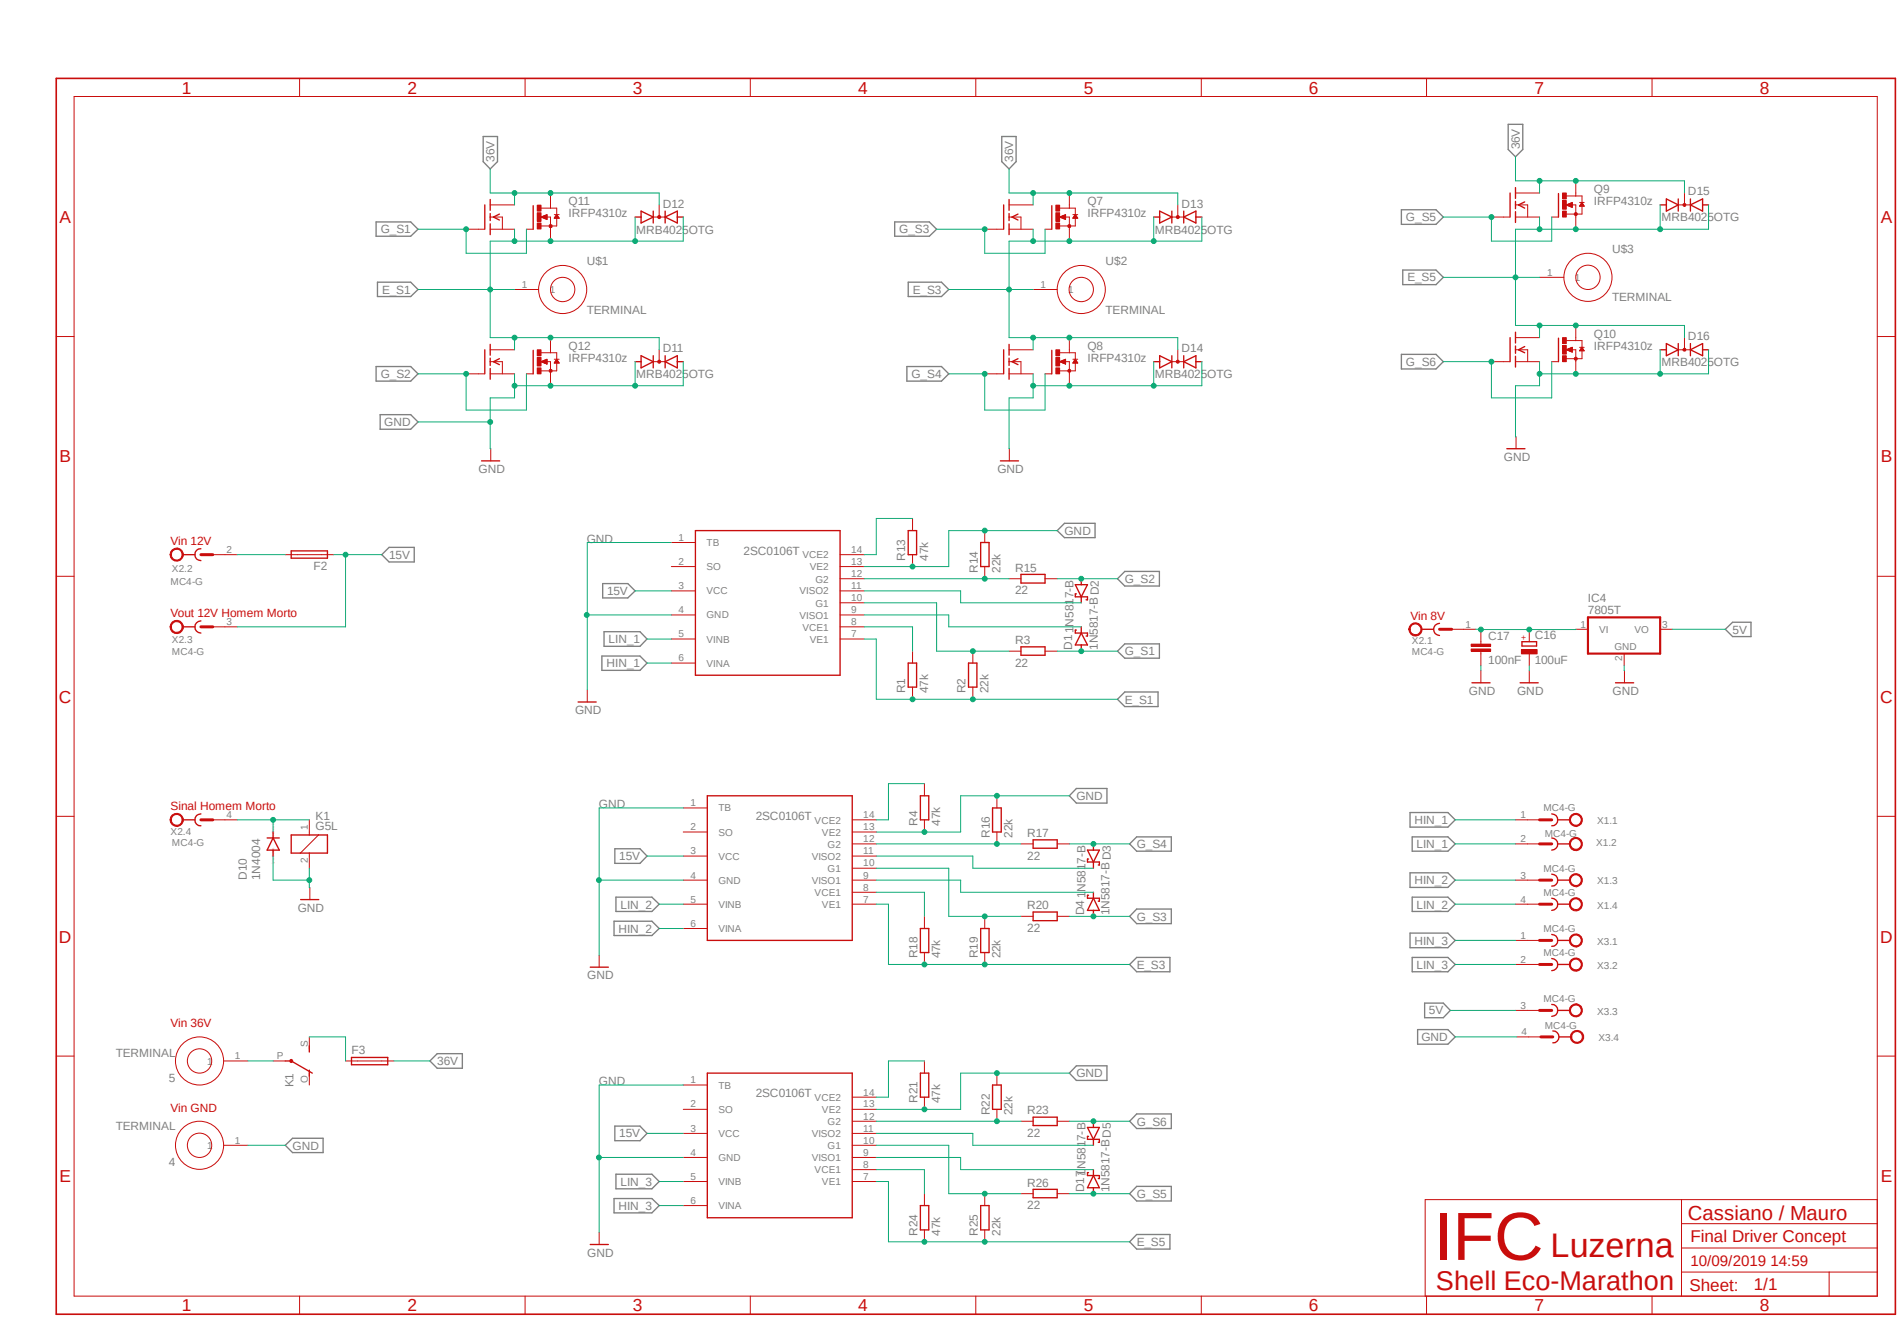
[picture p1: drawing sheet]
<svg xmlns="http://www.w3.org/2000/svg" width="297mm" height="210mm" viewBox="0 0 297 210" stroke-linecap="round" stroke-linejoin="round" font-family="sans-serif">
<defs><g id="words">
<text font-size="10.7" fill="#c90d0c" x="224.5" y="197.3">IFC</text>
<text font-size="5.3" fill="#c90d0c" x="242.8" y="196.9">Luzerna</text>
<text font-size="4.2" fill="#c90d0c" x="224.8" y="202.1">Shell Eco-Marathon</text>
<text font-size="3.2" fill="#c90d0c" x="264.3" y="191.1">Cassiano / Mauro</text>
<g font-size="2.7" fill="#c90d0c">
<text x="28.5" y="14.7">1</text>
<text x="63.8" y="14.7">2</text>
<text x="99.1" y="14.7">3</text>
<text x="134.4" y="14.7">4</text>
<text x="169.7" y="14.7">5</text>
<text x="204.9" y="14.7">6</text>
<text x="240.2" y="14.7">7</text>
<text x="275.5" y="14.7">8</text>
<text x="9.3" y="34.9">A</text>
<text x="294.5" y="34.9">A</text>
<text x="9.3" y="72.4">B</text>
<text x="294.5" y="72.4">B</text>
<text x="9.2" y="110">C</text>
<text x="294.4" y="110">C</text>
<text x="9.2" y="147.6">D</text>
<text x="294.4" y="147.6">D</text>
<text x="9.3" y="185.2">E</text>
<text x="294.5" y="185.2">E</text>
<text x="264.7" y="194.5">Final Driver Concept</text>
<text x="264.5" y="202.1">Sheet:</text>
<text x="274.6" y="202.1">1/1</text>
<text x="28.5" y="205.4">1</text>
<text x="63.8" y="205.4">2</text>
<text x="99.1" y="205.4">3</text>
<text x="134.4" y="205.4">4</text>
<text x="169.7" y="205.4">5</text>
<text x="204.9" y="205.4">6</text>
<text x="240.2" y="205.4">7</text>
<text x="275.5" y="205.4">8</text>
</g>
<text font-size="2.4" fill="#c90d0c" x="264.7" y="198.2">10/09/2019 14:59</text>
<g font-size="1.9" fill="#808080">
<text x="238" y="23.4" transform="rotate(-90 238 23.4)">36V</text>
<text x="77.4" y="25.3" transform="rotate(-90 77.4 25.3)">36V</text>
<text x="158.6" y="25.3" transform="rotate(-90 158.6 25.3)">36V</text>
<text x="89" y="34">IRFP4310z</text>
<text x="89" y="32.1">Q11</text>
<text x="103.8" y="32.5">D12</text>
<text x="170.3" y="34">IRFP4310z</text>
<text x="170.3" y="32.1">Q7</text>
<text x="185" y="32.5">D13</text>
<text x="220.1" y="34.6">G_S5</text>
<text x="249.6" y="32.1">IRFP4310z</text>
<text x="249.6" y="30.2">Q9</text>
<text x="260.1" y="34.7">MRB4025OTG</text>
<text x="264.3" y="30.6">D15</text>
<text x="59.6" y="36.5">G_S1</text>
<text x="91.9" y="41.5">U$1</text>
<text x="99.6" y="36.6">MRB4025OTG</text>
<text x="140.8" y="36.5">G_S3</text>
<text x="173.1" y="41.5">U$2</text>
<text x="180.8" y="36.6">MRB4025OTG</text>
<text x="252.4" y="39.7">U$3</text>
<text x="59.8" y="46">E_S1</text>
<text x="142.9" y="46">E_S3</text>
<text x="220.3" y="44.1">E_S5</text>
<text x="252.4" y="47.2">TERMINAL</text>
<text x="91.9" y="49.1">TERMINAL</text>
<text x="173.1" y="49.1">TERMINAL</text>
<text x="249.6" y="52.9">Q10</text>
<text x="264.3" y="53.3">D16</text>
<text x="59.6" y="59.2">G_S2</text>
<text x="89" y="56.6">IRFP4310z</text>
<text x="89" y="54.8">Q12</text>
<text x="99.6" y="59.2">MRB4025OTG</text>
<text x="103.8" y="55.2">D11</text>
<text x="142.7" y="59.2">G_S4</text>
<text x="170.3" y="56.6">IRFP4310z</text>
<text x="170.3" y="54.8">Q8</text>
<text x="180.8" y="59.2">MRB4025OTG</text>
<text x="185" y="55.2">D14</text>
<text x="220.1" y="57.3">G_S6</text>
<text x="249.6" y="54.8">IRFP4310z</text>
<text x="260.1" y="57.3">MRB4025OTG</text>
<text x="60.2" y="66.8">GND</text>
<text x="74.9" y="74.1">GND</text>
<text x="156.2" y="74.1">GND</text>
<text x="235.5" y="72.2">GND</text>
<text x="166.7" y="83.7">GND</text>
<text x="49.1" y="89.2">F2</text>
<text x="60.9" y="87.5">15V</text>
<text x="91.9" y="85">GND</text>
<text x="116.4" y="86.9">2SC0106T</text>
<text x="141.7" y="87.8" transform="rotate(-90 141.7 87.8)">R13</text>
<text x="145.3" y="87.8" transform="rotate(-90 145.3 87.8)">47k</text>
<text x="153.1" y="89.7" transform="rotate(-90 153.1 89.7)">R14</text>
<text x="156.6" y="89.7" transform="rotate(-90 156.6 89.7)">22k</text>
<text x="158.9" y="89.5">R15</text>
<text x="95" y="93.2">15V</text>
<text x="158.9" y="93.1">22</text>
<text x="176.1" y="91.3">G_S2</text>
<text x="248.6" y="94.3">IC4</text>
<text x="95.3" y="100.8">LIN_1</text>
<text x="158.9" y="100.8">R3</text>
<text x="167.9" y="101.8" transform="rotate(-90 167.9 101.8)">D11N5817-B</text>
<text x="171.9" y="101.8" transform="rotate(-90 171.9 101.8)">1N5817-BD2</text>
<text x="233" y="100.2">C17</text>
<text x="240.3" y="100.1">C16</text>
<text x="248.6" y="96.2">7805T</text>
<text x="271.3" y="99.2">5V</text>
<text x="95" y="104.5">HIN_1</text>
<text x="158.9" y="104.4">22</text>
<text x="176.1" y="102.6">G_S1</text>
<text x="233" y="104">100nF</text>
<text x="240.3" y="103.9">100uF</text>
<text x="90" y="111.8">GND</text>
<text x="141.7" y="108.6" transform="rotate(-90 141.7 108.6)">R1</text>
<text x="145.3" y="108.6" transform="rotate(-90 145.3 108.6)">47k</text>
<text x="151.2" y="108.6" transform="rotate(-90 151.2 108.6)">R2</text>
<text x="154.8" y="108.6" transform="rotate(-90 154.8 108.6)">22k</text>
<text x="176.1" y="110.2">E_S1</text>
<text x="230" y="108.8">GND</text>
<text x="237.5" y="108.8">GND</text>
<text x="252.5" y="108.8">GND</text>
<text x="168.5" y="125.3">GND</text>
<text x="49.4" y="130">G5L</text>
<text x="49.4" y="128.4">K1</text>
<text x="93.8" y="126.5">GND</text>
<text x="118.3" y="128.4">2SC0106T</text>
<text x="143.6" y="129.3" transform="rotate(-90 143.6 129.3)">R4</text>
<text x="147.2" y="129.3" transform="rotate(-90 147.2 129.3)">47k</text>
<text x="155" y="131.2" transform="rotate(-90 155 131.2)">R16</text>
<text x="158.5" y="131.2" transform="rotate(-90 158.5 131.2)">22k</text>
<text x="160.8" y="131.1">R17</text>
<text x="221.4" y="129.1">HIN_1</text>
<text x="38.6" y="137.8" transform="rotate(-90 38.6 137.8)">D10</text>
<text x="40.7" y="137.8" transform="rotate(-90 40.7 137.8)">1N4004</text>
<text x="96.9" y="134.7">15V</text>
<text x="160.8" y="134.6">22</text>
<text x="178" y="132.8">G_S4</text>
<text x="221.8" y="132.8">LIN_1</text>
<text x="46.6" y="142.8">GND</text>
<text x="97.2" y="142.3">LIN_2</text>
<text x="160.8" y="142.4">R20</text>
<text x="169.8" y="143.3" transform="rotate(-90 169.8 143.3)">D41N5817-B</text>
<text x="173.7" y="143.3" transform="rotate(-90 173.7 143.3)">1N5817-BD3</text>
<text x="221.4" y="138.5">HIN_2</text>
<text x="221.8" y="142.3">LIN_2</text>
<text x="96.8" y="146">HIN_2</text>
<text x="160.8" y="146">22</text>
<text x="178" y="144.2">G_S3</text>
<text x="221.4" y="148">HIN_3</text>
<text x="91.9" y="153.4">GND</text>
<text x="143.6" y="150.1" transform="rotate(-90 143.6 150.1)">R18</text>
<text x="147.2" y="150.1" transform="rotate(-90 147.2 150.1)">47k</text>
<text x="153.1" y="150.1" transform="rotate(-90 153.1 150.1)">R19</text>
<text x="156.6" y="150.1" transform="rotate(-90 156.6 150.1)">22k</text>
<text x="178" y="151.7">E_S3</text>
<text x="221.8" y="151.7">LIN_3</text>
<text x="223.7" y="158.9">5V</text>
<text x="18.1" y="165.6">TERMINAL</text>
<text x="55" y="165.1">F3</text>
<text x="68.5" y="166.8">36V</text>
<text x="222.5" y="163">GND</text>
<text x="26.5" y="169.4">5</text>
<text x="46" y="170.3" transform="rotate(-90 46 170.3)">K1</text>
<text x="93.8" y="169.9">GND</text>
<text x="118.3" y="171.8">2SC0106T</text>
<text x="143.6" y="172.8" transform="rotate(-90 143.6 172.8)">R21</text>
<text x="147.2" y="172.8" transform="rotate(-90 147.2 172.8)">47k</text>
<text x="168.5" y="168.7">GND</text>
<text x="18.1" y="176.9">TERMINAL</text>
<text x="96.9" y="178.1">15V</text>
<text x="155" y="174.7" transform="rotate(-90 155 174.7)">R22</text>
<text x="158.5" y="174.7" transform="rotate(-90 158.5 174.7)">22k</text>
<text x="160.8" y="178.1">22</text>
<text x="160.8" y="174.5">R23</text>
<text x="178" y="176.3">G_S6</text>
<text x="26.5" y="182.6">4</text>
<text x="45.8" y="180">GND</text>
<text x="97.2" y="185.7">LIN_3</text>
<text x="160.8" y="185.8">R26</text>
<text x="96.8" y="189.5">HIN_3</text>
<text x="160.8" y="189.4">22</text>
<text x="169.8" y="186.7" transform="rotate(-90 169.8 186.7)">D171N5817-B</text>
<text x="173.7" y="186.7" transform="rotate(-90 173.7 186.7)">1N5817-BD5</text>
<text x="178" y="187.6">G_S5</text>
<text x="91.9" y="196.8">GND</text>
<text x="143.6" y="193.5" transform="rotate(-90 143.6 193.5)">R24</text>
<text x="147.2" y="193.5" transform="rotate(-90 147.2 193.5)">47k</text>
<text x="153.1" y="193.5" transform="rotate(-90 153.1 193.5)">R25</text>
<text x="156.6" y="193.5" transform="rotate(-90 156.6 193.5)">22k</text>
<text x="178" y="195.2">E_S5</text>
</g>
<g font-size="1.9" fill="#c90d0c">
<text x="26.7" y="85.3">Vin 12V</text>
<text x="26.7" y="96.7">Vout 12V Homem Morto</text>
<text x="220.9" y="97.1">Vin 8V</text>
<text x="26.7" y="126.9">Sinal Homem Morto</text>
<text x="26.7" y="160.9">Vin 36V</text>
<text x="26.7" y="174.1">Vin GND</text>
</g>
<g font-size="1.6" fill="#808080">
<text x="81.7" y="45">1</text>
<text x="86.1" y="45.9">1</text>
<text x="162.9" y="45">1</text>
<text x="167.3" y="45.9">1</text>
<text x="242.2" y="43.2">1</text>
<text x="246.6" y="44">1</text>
<text x="26.9" y="89.6">X2.2</text>
<text x="35.5" y="86.6">2</text>
<text x="106.3" y="84.7">1</text>
<text x="106.3" y="88.5">2</text>
<text x="110.6" y="85.6">TB</text>
<text x="110.6" y="89.3">SO</text>
<text x="125.6" y="87.5">VCE2</text>
<text x="126.8" y="89.3">VE2</text>
<text x="133.3" y="88.5">13</text>
<text x="133.3" y="86.6">14</text>
<text x="26.7" y="91.6">MC4-G</text>
<text x="106.3" y="92.2">3</text>
<text x="110.6" y="93.1">VCC</text>
<text x="125.2" y="93.1">VISO2</text>
<text x="127.7" y="95">G1</text>
<text x="127.7" y="91.2">G2</text>
<text x="133.3" y="94.1">10</text>
<text x="133.3" y="92.2">11</text>
<text x="133.3" y="90.4">12</text>
<text x="26.9" y="100.8">X2.3</text>
<text x="35.5" y="97.9">3</text>
<text x="106.3" y="96.1">4</text>
<text x="106.3" y="99.8">5</text>
<text x="110.6" y="96.9">GND</text>
<text x="110.6" y="100.6">VINB</text>
<text x="125.2" y="96.9">VISO1</text>
<text x="125.6" y="98.8">VCE1</text>
<text x="126.8" y="100.7">VE1</text>
<text x="133.3" y="99.8">7</text>
<text x="133.3" y="97.9">8</text>
<text x="133.3" y="96.1">9</text>
<text x="221.1" y="100.9">X2.1</text>
<text x="229.4" y="98.3">1</text>
<text x="247.5" y="98.3">1</text>
<text x="250.4" y="99.1">VI</text>
<text x="252.8" y="101.8">GND</text>
<text x="255.9" y="99.1">VO</text>
<text x="260.2" y="98.3">3</text>
<text x="26.9" y="102.5">MC4-G</text>
<text x="106.3" y="103.6">6</text>
<text x="110.6" y="104.4">VINA</text>
<text x="221.1" y="102.5">MC4-G</text>
<text x="254" y="103.5" transform="rotate(-90 254 103.5)">2</text>
<text x="26.7" y="130.8">X2.4</text>
<text x="35.5" y="128.1">4</text>
<text x="48.2" y="130" transform="rotate(-90 48.2 130)">1</text>
<text x="108.1" y="126.2">1</text>
<text x="108.1" y="130">2</text>
<text x="112.5" y="127.1">TB</text>
<text x="112.5" y="130.9">SO</text>
<text x="127.6" y="129">VCE2</text>
<text x="128.7" y="130.9">VE2</text>
<text x="135.2" y="131.9">12</text>
<text x="135.2" y="130">13</text>
<text x="135.2" y="128.1">14</text>
<text x="238" y="128.1">1</text>
<text x="238" y="131.9">2</text>
<text x="241.6" y="127.1">MC4-G</text>
<text x="241.9" y="131.1">MC4-G</text>
<text x="250.1" y="129.1">X1.1</text>
<text x="26.9" y="132.5">MC4-G</text>
<text x="48.2" y="135.2" transform="rotate(-90 48.2 135.2)">2</text>
<text x="108.1" y="133.8">3</text>
<text x="108.1" y="137.6">4</text>
<text x="112.5" y="134.6">VCC</text>
<text x="127.1" y="134.7">VISO2</text>
<text x="129.6" y="136.5">G1</text>
<text x="129.6" y="132.8">G2</text>
<text x="135.2" y="137.6">9</text>
<text x="135.2" y="135.7">10</text>
<text x="135.2" y="133.8">11</text>
<text x="238" y="137.6">3</text>
<text x="241.6" y="136.5">MC4-G</text>
<text x="249.9" y="132.5">X1.2</text>
<text x="108.1" y="141.4">5</text>
<text x="112.5" y="138.4">GND</text>
<text x="112.5" y="142.2">VINB</text>
<text x="127.1" y="138.4">VISO1</text>
<text x="127.6" y="140.3">VCE1</text>
<text x="128.7" y="142.2">VE1</text>
<text x="135.2" y="141.4">7</text>
<text x="135.2" y="139.5">8</text>
<text x="238" y="141.4">4</text>
<text x="241.6" y="140.3">MC4-G</text>
<text x="250.1" y="138.5">X1.3</text>
<text x="250.1" y="142.3">X1.4</text>
<text x="108.1" y="145.1">6</text>
<text x="112.5" y="146">VINA</text>
<text x="238" y="147">1</text>
<text x="241.6" y="146">MC4-G</text>
<text x="241.6" y="149.8">MC4-G</text>
<text x="250.1" y="148">X3.1</text>
<text x="238" y="150.8">2</text>
<text x="250.1" y="151.7">X3.2</text>
<text x="238" y="158">3</text>
<text x="241.6" y="156.9">MC4-G</text>
<text x="241.9" y="161.1">MC4-G</text>
<text x="250.1" y="158.9">X3.3</text>
<text x="32.4" y="166.8">1</text>
<text x="36.8" y="165.9">1</text>
<text x="43.3" y="165.9">P</text>
<text x="48.2" y="164" transform="rotate(-90 48.2 164)">S</text>
<text x="238.2" y="162.1">4</text>
<text x="250.3" y="163.1">X3.4</text>
<text x="48.2" y="169.5" transform="rotate(-90 48.2 169.5)">O</text>
<text x="108.1" y="169.7">1</text>
<text x="108.1" y="173.4">2</text>
<text x="112.5" y="170.5">TB</text>
<text x="127.6" y="172.4">VCE2</text>
<text x="135.2" y="173.4">13</text>
<text x="135.2" y="171.6">14</text>
<text x="32.4" y="180">1</text>
<text x="36.8" y="179.1">1</text>
<text x="108.1" y="177.2">3</text>
<text x="112.5" y="174.3">SO</text>
<text x="112.5" y="178.1">VCC</text>
<text x="127.1" y="178.1">VISO2</text>
<text x="128.7" y="174.3">VE2</text>
<text x="129.6" y="180">G1</text>
<text x="129.6" y="176.2">G2</text>
<text x="135.2" y="179.1">10</text>
<text x="135.2" y="177.2">11</text>
<text x="135.2" y="175.3">12</text>
<text x="108.1" y="181">4</text>
<text x="108.1" y="184.8">5</text>
<text x="112.5" y="181.8">GND</text>
<text x="112.5" y="185.6">VINB</text>
<text x="127.1" y="181.9">VISO1</text>
<text x="127.6" y="183.7">VCE1</text>
<text x="128.7" y="185.6">VE1</text>
<text x="135.2" y="184.8">7</text>
<text x="135.2" y="182.9">8</text>
<text x="135.2" y="181">9</text>
<text x="108.1" y="188.6">6</text>
<text x="112.5" y="189.4">VINA</text>
</g>
<text font-size="1.3" fill="#c90d0c" x="239" y="100.2" transform="rotate(-90 239 100.2)">+</text>
<g font-size=".4" fill="#ffba08">
<text x="42.9" y="131.6" transform="rotate(-90 42.9 131.6)">SpiceOrder 2</text>
<text x="42.9" y="135.4" transform="rotate(-90 42.9 135.4)">SpiceOrder 1</text>
</g>
</g></defs>
<path d="M8.4 12l288.7 194.2M297.1 12l-288.7 194.2" fill="none" stroke="#fff" stroke-width=".16"/>
<g fill="none" stroke="#808080" stroke-width=".21">
<path d="M236.1 19.5h2.3v3.9l-1.1 1.2-1.2-1.2zM58.9 34.8h5.4l1.1 1.1-1.1 1.1h-5.4zM75.6 21.4h2.3v3.9l-1.1 1.2-1.2-1.2zM140.1 34.8h5.4l1.1 1.1-1.1 1.1h-5.4zM156.8 21.4h2.3v3.9l-1.1 1.2-1.2-1.2zM219.4 32.9h5.4l1.2 1.1-1.2 1.1h-5.4zM58.9 57.4h5.4l1.1 1.1-1.1 1.2h-5.4zM59.1 44.2h5.2l1.1 1.1-1.1 1.1h-5.2zM142 57.4h5.4l1.1 1.1-1.1 1.2h-5.4zM142.2 44.2h5.2l1.1 1.1-1.1 1.1h-5.2zM219.4 55.5h5.4l1.2 1.1-1.2 1.2h-5.4zM219.6 42.3h5.2l1.2 1.1-1.2 1.2h-5.2z"/>
<path d="M59.5 64.9h4.8l1.1 1.2-1.1 1.1h-4.8zM60.9 85.7h4v2.3h-4l-1.1-1.1zM94.4 91.4h3.9l1.1 1.1-1.1 1.1h-3.9zM94.6 98.9h5.6l1.1 1.2-1.1 1.1h-5.6zM165.5 83.1l1.2-1.1h4.7v2.2h-4.7zM176.1 89.5h5.4v2.3h-5.4l-1.1-1.2zM270.1 98.6l1.2-1.1h2.9v2.2h-2.9zM94.2 102.7h6l1.1 1.1-1.1 1.2h-6zM176.1 100.8h5.4v2.3h-5.4l-1.1-1.1zM176.1 108.4h5.2v2.3h-5.2l-1.1-1.2zM96.3 132.9h3.9l1.1 1.2-1.1 1.1h-3.9zM168.5 123.5h4.8v2.3h-4.8l-1.1-1.2z"/>
<path d="M176.9 132.2l1.1-1.1h5.4v2.2h-5.4zM220.8 136.7h5.9l1.1 1.1-1.1 1.2h-5.9zM220.8 127.3h5.9l1.1 1.1-1.1 1.1h-5.9zM221.1 131.1h5.6l1.1 1.1-1.1 1.1h-5.6zM96.1 144.3h6l1.1 1.1-1.1 1.1h-6zM96.4 140.5h5.7l1.1 1.1-1.1 1.1h-5.7zM178 149.9h5.2v2.3h-5.2l-1.1-1.2zM178 142.4h5.4v2.3h-5.4l-1.1-1.2zM220.8 146.1h5.9l1.1 1.2-1.1 1.1h-5.9zM221.1 140.5h5.6l1.1 1.1-1.1 1.1h-5.6zM221.1 149.9h5.6l1.1 1.1-1.1 1.2h-5.6zM223.1 157.1h2.9l1.1 1.1-1.1 1.2h-2.9z"/>
<path d="M44.7 179.4l1.1-1.1h4.8v2.2h-4.8zM68.5 165h3.9v2.3h-3.9l-1.2-1.1zM96.3 176.4h3.9l1.1 1.1-1.1 1.1h-3.9zM168.5 166.9h4.8v2.3h-4.8l-1.1-1.1zM178 174.5h5.4v2.2h-5.4l-1.1-1.1zM222 161.2h4.7l1.1 1.2-1.1 1.1h-4.7zM96.1 187.7h6l1.1 1.1-1.1 1.1h-6zM96.4 183.9h5.7l1.1 1.1-1.1 1.2h-5.7zM178 185.8h5.4v2.3h-5.4l-1.1-1.2zM178 193.3h5.2v2.3h-5.2l-1.1-1.1z"/>
</g>
<g fill="none" stroke="#c90d0c" stroke-width=".16">
<path d="M11.6 15.1h282.3v187.9h-282.3zM46.9 12.3v2.8M82.2 12.3v2.8M117.5 12.3v2.8M152.8 12.3v2.8M188.1 12.3v2.8M223.4 12.3v2.8M258.7 12.3v2.8M73 35.9h2.9M76.8 35.9h3.8M76.8 34h1.9v1.9M76.8 32.1h3.8"/>
<path d="M154.2 35.9h2.9M158 35.9h3.8M158 34h1.9v1.9M158 32.1h3.8M233.5 34h2.9M237.3 34h3.7M237.3 32.1h1.9v1.9M237.3 30.2h3.7M8.8 52.7h2.8M73 58.5h2.9M76.8 56.6h1.9v1.9M76.8 58.5h3.8"/>
<path d="M76.8 54.8h3.8M154.2 58.5h2.9M158 58.5h3.8M158 56.6h1.9v1.9M158 54.8h3.8M233.5 56.6h2.9M237.3 56.6h3.7M237.3 54.8h1.9v1.8M237.3 52.9h3.7M293.9 52.7h2.9M76.8 70.3v1.9M158 70.3v1.9"/>
<path d="M237.4 68.4v1.9M8.8 90.3h2.8M44.7 86.9h7.5M246.7 98.6h1.9M259.9 98.6h1.9M293.9 90.3h2.9M254.3 102.4v1.8M8.8 127.8h2.8M293.9 127.8h2.9M8.8 165.4h2.8M35.1 179.4h3.7M35.1 166.2h3.7"/>
<path d="M293.9 165.4h2.9M263.3 199.2h30.6M263.3 187.9v15.1M263.3 195.5h30.6M263.3 191.6h30.6M286.4 199.2v3.8M293.9 187.9h-70.8v15.1M46.9 203v2.8M82.2 203v2.8M117.5 203v2.8M152.8 203v2.8M188.1 203v2.8"/>
<path d="M223.4 203v2.8M258.7 203v2.8"/>
<circle cx="31.2" cy="179.4" r="1.91"/>
<circle cx="31.2" cy="166.2" r="1.91"/>
<circle cx="31.2" cy="166.2" r="3.8"/>
<circle cx="31.2" cy="179.4" r="3.8"/>
</g>
<g fill="none" stroke="#c90d0c" stroke-width=".21">
<path d="M75.9 32.1v3.8M76.8 31.2v1.7M76.8 33.4v1.1M76.8 35.1v1.6M78.2 33.5l-.9 .5 .9 .5M157.1 32.1v3.8M158 31.2v1.7M158 33.4v1.1M158 35.1v1.6M159.4 33.5l-.9 .5 .9 .5M236.4 30.2v3.8M237.3 29.4v1.7"/>
<path d="M237.3 31.5v1.2M237.3 33.1v1.7M238.7 31.6l-1 .5 1 .5M75.9 54.8v3.7M76.8 53.9v1.7M76.8 56.1v1.1M76.8 57.7v1.7M78.2 56.2l-.9 .4 .9 .5M157.1 54.8v3.7M158 53.9v1.7M158 56.1v1.1M158 57.7v1.7"/>
<path d="M159.4 56.2l-.9 .4 .9 .5M236.4 52.9v3.7M237.3 52v1.7M237.3 54.2v1.1M237.3 55.8v1.7M238.7 54.3l-1 .5 1 .4M75.4 72.2h2.8M156.6 72.2h2.9M235.9 70.3h2.9M45.6 86.3h5.7v1.1h-5.7zM238.3 100.5h2.3v.7h-2.3z"/>
</g>
<path d="M248.6 96.7h11.3v5.7h-11.3z" fill="none" stroke="#c90d0c" stroke-width=".34"/>
<path d="M8.8 12.3h288v193.5h-288z" fill="none" stroke="#c90d0c" stroke-width=".25"/>
<path d="M238.2 101.7h2.5v.7h-2.5z" fill-rule="evenodd" fill="#c90d0c"/>
<path d="M227.3 98.6h1.9M231.9 98.6v2.3M239.4 98.6v1.9M230.3 101.6h3.1v.4h-3.1zM230.3 100.9h3.1v.3h-3.1zM231.9 102v2.3M231.9 105v1.9M238.2 101.7h2.5v.7h-2.5zM239.4 102.4v1.9M239.4 105v1.9M254.3 105v1.9" fill="none" stroke="#c90d0c" stroke-width=".16"/>
<path d="M230.3 101.8h3.1M230.3 101h3.1" fill="none" stroke="#c90d0c" stroke-width=".34"/>
<path d="M222.5 98.6h2M225.4 97.6a.95 .95 0 0 0-.9 1 .95 .95 0 0 0 .9 .9M230.5 106.9h2.8M238 106.9h2.8M252.9 106.9h2.9" fill="none" stroke="#c90d0c" stroke-width=".21"/>
<path d="M225.4 98.6h1.9" fill="none" stroke="#c90d0c" stroke-width=".47"/>
<path d="M220.9 97.8a1.05 1.05 0 0 1 1.6 .3 1.05 1.05 0 0 1-.7 1.5 1.05 1.05 0 0 1-1.2-1h.2a.86 .86 0 0 1 1.1-.8 .86 .86 0 0 1 .3 1.3 .86 .86 0 0 1-1.3-.2l-.1-.3h-.2z" fill-rule="evenodd" fill="#c90d0c"/>
<path d="M33.3 86.9h1.9M220.9 97.8a1.05 1.05 0 0 1 1.6 .3 1.05 1.05 0 0 1-.7 1.5 1.05 1.05 0 0 1-1.2-1h.2a.86 .86 0 0 1 1.1-.8 .86 .86 0 0 1 .3 1.3 .86 .86 0 0 1-1.3-.2l-.1-.3h-.2zM229.2 98.6h1.9" fill="none" stroke="#c90d0c" stroke-width=".16"/>
<path d="M28.6 86.9h1.9M31.5 85.9a.93 .93 0 0 0-1 1 .93 .93 0 0 0 1 .9" fill="none" stroke="#c90d0c" stroke-width=".21"/>
<path d="M31.5 86.9h1.8" fill="none" stroke="#c90d0c" stroke-width=".47"/>
<path d="M27 86.1a1.05 1.05 0 0 1 1.6 .3 1.05 1.05 0 0 1-.7 1.5 1.05 1.05 0 0 1-1.3-1h.2a.86 .86 0 0 1 1.1-.8 .86 .86 0 0 1 .5 1.2 .86 .86 0 0 1-1.3 .2l-.2-.3-.1-.3h-.2l.1-.5z" fill-rule="evenodd" fill="#c90d0c"/>
<path d="M27 86.1a1.05 1.05 0 0 1 1.6 .3 1.05 1.05 0 0 1-.7 1.5 1.05 1.05 0 0 1-1.3-1h.2a.86 .86 0 0 1 1.1-.8 .86 .86 0 0 1 .5 1.2 .86 .86 0 0 1-1.3 .2l-.2-.3-.1-.3h-.2l.1-.5zM33.3 98.2h1.9M35.2 86.9h1.9" fill="none" stroke="#c90d0c" stroke-width=".16"/>
<path d="M28.6 98.2h1.9M31.5 97.2a.95 .95 0 0 0-1 1 .95 .95 0 0 0 1 .9" fill="none" stroke="#c90d0c" stroke-width=".21"/>
<path d="M31.5 98.2h1.8" fill="none" stroke="#c90d0c" stroke-width=".47"/>
<path d="M27 97.4a1.05 1.05 0 0 1 1.6 .3 1.05 1.05 0 0 1-.7 1.5 1.05 1.05 0 0 1-1.3-1h.2a.84 .84 0 0 1 1.1-.8 .84 .84 0 0 1 .5 1.2 .84 .84 0 0 1-1.3 .2l-.2-.2-.1-.4h-.2z" fill-rule="evenodd" fill="#c90d0c"/>
<path d="M27 97.4a1.05 1.05 0 0 1 1.6 .3 1.05 1.05 0 0 1-.7 1.5 1.05 1.05 0 0 1-1.3-1h.2a.84 .84 0 0 1 1.1-.8 .84 .84 0 0 1 .5 1.2 .84 .84 0 0 1-1.3 .2l-.2-.2-.1-.4h-.2zM35.2 98.2h1.9M33.3 128.4h1.9" fill="none" stroke="#c90d0c" stroke-width=".16"/>
<path d="M28.6 128.4h1.9M31.5 127.5a.93 .93 0 0 0-1 .9 .93 .93 0 0 0 1 .9" fill="none" stroke="#c90d0c" stroke-width=".21"/>
<path d="M31.5 128.4h1.8" fill="none" stroke="#c90d0c" stroke-width=".47"/>
<path d="M27 127.6a1.05 1.05 0 0 1 1.6 .3 1.05 1.05 0 0 1-.7 1.5 1.05 1.05 0 0 1-1.3-1h.2a.84 .84 0 0 1 1.3-.7 .84 .84 0 0 1 .1 1.4 .84 .84 0 0 1-1.3-.4l-.1-.3h-.2l.1-.4z" fill-rule="evenodd" fill="#c90d0c"/>
<path d="M27 127.6a1.05 1.05 0 0 1 1.6 .3 1.05 1.05 0 0 1-.7 1.5 1.05 1.05 0 0 1-1.3-1h.2a.84 .84 0 0 1 1.3-.7 .84 .84 0 0 1 .1 1.4 .84 .84 0 0 1-1.3-.4l-.1-.3h-.2l.1-.4zM35.2 128.4h1.9M48.4 128.4v2.4M48.4 133.6v2.4M49.9 130.8l-2.9 2.8" fill="none" stroke="#c90d0c" stroke-width=".16"/>
<path d="M45.6 130.8h5.7v2.8h-5.7zM44.7 166.2h.9l3.3 1.9M48.4 163.8v1M48.4 167.6v.9" fill="none" stroke="#c90d0c" stroke-width=".21"/>
<circle cx="45.6" cy="166.1" r=".24" fill="#c90d0c"/>
<g fill="none" stroke="#c90d0c" stroke-width=".16">
<path d="M48.5 139v1.9M239.2 128.4h1.8M42.8 166.2h1.9M48.4 162.4v1.9M48.4 168.1v1.8M54.1 166.2h7.6"/>
<circle cx="45.6" cy="166.1" r=".24"/>
</g>
<path d="M41.8 131.2h1.9M42.8 131.2l.9 1.9h-1.9zM42.8 130.3v.9M42.8 133.1v1M243 127.5a.93 .93 0 0 1 .9 .9 .93 .93 0 0 1-.9 .9M243.9 128.4h1.9M47.1 140.9h2.8M55 165.6h5.7v1.2h-5.7z" fill="none" stroke="#c90d0c" stroke-width=".21"/>
<path d="M241 128.4h2" fill="none" stroke="#c90d0c" stroke-width=".47"/>
<path d="M246 127.6a1.03 1.03 0 0 1 1.6 .3 1.03 1.03 0 0 1-.6 1.5 1.03 1.03 0 0 1-1.3-1h.2a.85 .85 0 0 1 1.1-.8 .85 .85 0 0 1 .4 1.3 .85 .85 0 0 1-1.4-.2l-.1-.3h-.2l.1-.4z" fill-rule="evenodd" fill="#c90d0c"/>
<path d="M237.3 128.4h1.9M239.2 132.2h1.8M246 127.6a1.03 1.03 0 0 1 1.6 .3 1.03 1.03 0 0 1-.6 1.5 1.03 1.03 0 0 1-1.3-1h.2a.85 .85 0 0 1 1.1-.8 .85 .85 0 0 1 .4 1.3 .85 .85 0 0 1-1.4-.2l-.1-.3h-.2l.1-.4z" fill="none" stroke="#c90d0c" stroke-width=".16"/>
<path d="M243 131.2a.95 .95 0 0 1 .9 1 .95 .95 0 0 1-.9 .9M243.9 132.2h1.9" fill="none" stroke="#c90d0c" stroke-width=".21"/>
<path d="M241 132.2h2" fill="none" stroke="#c90d0c" stroke-width=".47"/>
<path d="M246 131.4a1.03 1.03 0 0 1 1.6 .3 1.03 1.03 0 0 1-.6 1.5 1.03 1.03 0 0 1-1.3-1h.2a.85 .85 0 0 1 1.1-.9 .85 .85 0 0 1 .4 1.4 .85 .85 0 0 1-1.4-.2l-.1-.3h-.2l.1-.5z" fill-rule="evenodd" fill="#c90d0c"/>
<path d="M237.3 132.2h1.9M239.2 137.8h1.8M246 131.4a1.03 1.03 0 0 1 1.6 .3 1.03 1.03 0 0 1-.6 1.5 1.03 1.03 0 0 1-1.3-1h.2a.85 .85 0 0 1 1.1-.9 .85 .85 0 0 1 .4 1.4 .85 .85 0 0 1-1.4-.2l-.1-.3h-.2l.1-.5z" fill="none" stroke="#c90d0c" stroke-width=".16"/>
<path d="M243 136.9a.93 .93 0 0 1 .9 .9 .93 .93 0 0 1-.9 1M243.9 137.8h1.9" fill="none" stroke="#c90d0c" stroke-width=".21"/>
<path d="M241 137.8h2" fill="none" stroke="#c90d0c" stroke-width=".47"/>
<path d="M246 137.1a1.03 1.03 0 0 1 1.6 .3 1.03 1.03 0 0 1-.6 1.4 1.03 1.03 0 0 1-1.3-1h.2a.85 .85 0 0 1 1.1-.8 .85 .85 0 0 1 .4 1.4 .85 .85 0 0 1-1.4-.2l-.1-.4h-.2l.1-.4z" fill-rule="evenodd" fill="#c90d0c"/>
<path d="M237.3 137.8h1.9M246 137.1a1.03 1.03 0 0 1 1.6 .3 1.03 1.03 0 0 1-.6 1.4 1.03 1.03 0 0 1-1.3-1h.2a.85 .85 0 0 1 1.1-.8 .85 .85 0 0 1 .4 1.4 .85 .85 0 0 1-1.4-.2l-.1-.4h-.2l.1-.4zM239.2 141.6h1.8" fill="none" stroke="#c90d0c" stroke-width=".16"/>
<path d="M243 140.7a.95 .95 0 0 1 .9 .9 .95 .95 0 0 1-.9 1M243.9 141.6h1.9" fill="none" stroke="#c90d0c" stroke-width=".21"/>
<path d="M241 141.6h2" fill="none" stroke="#c90d0c" stroke-width=".47"/>
<path d="M246 140.8a1.03 1.03 0 0 1 1.6 .3 1.03 1.03 0 0 1-.6 1.5 1.03 1.03 0 0 1-1.3-1h.2a.86 .86 0 0 1 1.1-.8 .86 .86 0 0 1 .4 1.4 .86 .86 0 0 1-1.4-.2l-.1-.4h-.2l.1-.4z" fill-rule="evenodd" fill="#c90d0c"/>
<path d="M237.3 141.6h1.9M239.2 147.3h1.8M246 140.8a1.03 1.03 0 0 1 1.6 .3 1.03 1.03 0 0 1-.6 1.5 1.03 1.03 0 0 1-1.3-1h.2a.86 .86 0 0 1 1.1-.8 .86 .86 0 0 1 .4 1.4 .86 .86 0 0 1-1.4-.2l-.1-.4h-.2l.1-.4z" fill="none" stroke="#c90d0c" stroke-width=".16"/>
<path d="M243 146.3a.93 .93 0 0 1 .9 1 .93 .93 0 0 1-.9 .9M243.9 147.3h1.9" fill="none" stroke="#c90d0c" stroke-width=".21"/>
<path d="M241 147.3h2" fill="none" stroke="#c90d0c" stroke-width=".47"/>
<path d="M246 146.5a1.03 1.03 0 0 1 1.6 .3 1.03 1.03 0 0 1-.6 1.5 1.03 1.03 0 0 1-1.3-1h.2a.85 .85 0 0 1 1.1-.9 .85 .85 0 0 1 .4 1.4 .85 .85 0 0 1-1.4-.2l-.1-.3h-.2l.1-.4z" fill-rule="evenodd" fill="#c90d0c"/>
<path d="M237.3 147.3h1.9M239.2 151h1.8M246 146.5a1.03 1.03 0 0 1 1.6 .3 1.03 1.03 0 0 1-.6 1.5 1.03 1.03 0 0 1-1.3-1h.2a.85 .85 0 0 1 1.1-.9 .85 .85 0 0 1 .4 1.4 .85 .85 0 0 1-1.4-.2l-.1-.3h-.2l.1-.4z" fill="none" stroke="#c90d0c" stroke-width=".16"/>
<path d="M243 150.1a.95 .95 0 0 1 .9 1 .95 .95 0 0 1-.9 .9M243.9 151h1.9" fill="none" stroke="#c90d0c" stroke-width=".21"/>
<path d="M241 151h2" fill="none" stroke="#c90d0c" stroke-width=".47"/>
<path d="M246 150.3a1.03 1.03 0 0 1 1.6 .3 1.03 1.03 0 0 1-.6 1.4 1.03 1.03 0 0 1-1.3-1h.2a.86 .86 0 0 1 1.1-.7 .86 .86 0 0 1 .4 1.3 .86 .86 0 0 1-1.4-.2l-.1-.4h-.2l.1-.4z" fill-rule="evenodd" fill="#c90d0c"/>
<path d="M237.3 151h1.9M239.2 158.2h1.8M246 150.3a1.03 1.03 0 0 1 1.6 .3 1.03 1.03 0 0 1-.6 1.4 1.03 1.03 0 0 1-1.3-1h.2a.86 .86 0 0 1 1.1-.7 .86 .86 0 0 1 .4 1.3 .86 .86 0 0 1-1.4-.2l-.1-.4h-.2l.1-.4z" fill="none" stroke="#c90d0c" stroke-width=".16"/>
<path d="M243 157.3a.93 .93 0 0 1 .9 .9 .93 .93 0 0 1-.9 1M243.9 158.2h1.9" fill="none" stroke="#c90d0c" stroke-width=".21"/>
<path d="M241 158.2h2" fill="none" stroke="#c90d0c" stroke-width=".47"/>
<path d="M246 157.5a1.03 1.03 0 0 1 1.6 .3 1.03 1.03 0 0 1-.6 1.4 1.03 1.03 0 0 1-1.3-1h.2a.85 .85 0 0 1 1.1-.8 .85 .85 0 0 1 .4 1.4 .85 .85 0 0 1-1.4-.2l-.1-.4h-.2l.1-.4z" fill-rule="evenodd" fill="#c90d0c"/>
<path d="M237.3 158.2h1.9M246 157.5a1.03 1.03 0 0 1 1.6 .3 1.03 1.03 0 0 1-.6 1.4 1.03 1.03 0 0 1-1.3-1h.2a.85 .85 0 0 1 1.1-.8 .85 .85 0 0 1 .4 1.4 .85 .85 0 0 1-1.4-.2l-.1-.4h-.2l.1-.4zM239.4 162.4h1.9" fill="none" stroke="#c90d0c" stroke-width=".16"/>
<path d="M243.1 161.5a.93 .93 0 0 1 1 .9 .93 .93 0 0 1-1 .9M244.1 162.4h1.9" fill="none" stroke="#c90d0c" stroke-width=".21"/>
<path d="M241.3 162.4h1.8" fill="none" stroke="#c90d0c" stroke-width=".47"/>
<path d="M246.2 161.6a1.05 1.05 0 0 1 1.6 .3 1.05 1.05 0 0 1-.6 1.5 1.05 1.05 0 0 1-1.3-1h.2a.84 .84 0 0 1 1.2-.7 .84 .84 0 0 1 .2 1.4 .84 .84 0 0 1-1.4-.4v-.3h-.2l.1-.4z" fill-rule="evenodd" fill="#c90d0c"/>
<path d="M163.6 35.9h1.1M165.9 32.6h2.5v1M166.8 34h.6v1.9M167.4 32.1v.5M168 33.6h.7M168.4 34.1v1.3h-2.5M237.5 162.4h1.9M246.2 161.6a1.05 1.05 0 0 1 1.6 .3 1.05 1.05 0 0 1-.6 1.5 1.05 1.05 0 0 1-1.3-1h.2a.84 .84 0 0 1 1.2-.7 .84 .84 0 0 1 .2 1.4 .84 .84 0 0 1-1.4-.4v-.3h-.2l.1-.4z" fill="none" stroke="#c90d0c" stroke-width=".16"/>
<path d="M164.7 32.2v3.7" fill="none" stroke="#c90d0c" stroke-width=".21"/>
<path d="M167.3 35.2h.3v.4h-.3l-.1-.2z" fill-rule="evenodd" fill="#c90d0c"/>
<path d="M167.3 35.2h.3v.4h-.3l-.1-.2z" fill="none" stroke="#c90d0c" stroke-width=".16"/>
<path d="M165.3 34.9h.6v1h-.6z" fill-rule="evenodd" fill="#c90d0c"/>
<path d="M165.3 34.9h.6v1h-.6z" fill="none" stroke="#c90d0c" stroke-width=".16"/>
<path d="M165.3 32.1h.6v1h-.6z" fill-rule="evenodd" fill="#c90d0c"/>
<path d="M165.3 32.1h.6v1h-.6z" fill="none" stroke="#c90d0c" stroke-width=".16"/>
<path d="M165.3 33.3h.6v1.4h-.6z" fill-rule="evenodd" fill="#c90d0c"/>
<g fill="none" stroke="#c90d0c" stroke-width=".16">
<path d="M165.3 33.3h.6v1.4h-.6zM165.9 34l.9-.4v.8zM165.9 34h.9M166 34h.8M166.1 34.1h.7M166.2 33.9h.6M166.2 34.1h.6M166.3 33.8h.5M166.4 34.2h.4M166.4 33.8h.4M166.5 34.2h.3M166.6 33.7h.2"/>
<path d="M166.7 34.3h.1M166.7 33.7h.1M166.8 34.3h.1M167.4 30.2v1.9M167.4 35.9v1.9M168 34.1h.7M168.1 34.1h.6M168.1 34h.5M168.1 33.9h.4M168.2 33.8h.3M168.3 33.7h.1M168.4 33.6l.3 .6h-.7z"/>
<path d="M163.6 58.5h1.1M165.9 55.2h2.5v1.1M166.8 56.6h.6v1.9M167.4 54.8v.4M168 56.3h.7M168.4 56.7v1.4h-2.5"/>
</g>
<path d="M164.7 54.9v3.6" fill="none" stroke="#c90d0c" stroke-width=".21"/>
<circle cx="167.4" cy="58.1" r=".25" fill="#c90d0c"/>
<circle cx="167.4" cy="58.1" r=".25" fill="none" stroke="#c90d0c" stroke-width=".16"/>
<path d="M165.3 57.6h.6v.9h-.6z" fill-rule="evenodd" fill="#c90d0c"/>
<path d="M165.3 57.6h.6v.9h-.6z" fill="none" stroke="#c90d0c" stroke-width=".16"/>
<path d="M165.3 54.8h.6v.9h-.6z" fill-rule="evenodd" fill="#c90d0c"/>
<path d="M165.3 54.8h.6v.9h-.6z" fill="none" stroke="#c90d0c" stroke-width=".16"/>
<path d="M165.3 56h.6v1.3h-.6z" fill-rule="evenodd" fill="#c90d0c"/>
<g fill="none" stroke="#c90d0c" stroke-width=".16">
<path d="M243 34h1M245.2 30.7h2.5v1M246.1 32.1h.6v1.9M246.7 30.2v.5M247.3 31.7h.7M247.7 32.2v1.3h-2.5M165.3 56h.6v1.3h-.6zM165.9 56.6l.9-.3v.7zM165.9 56.7h.9M166 56.6h.8M166.1 56.7h.7M166.2 56.6h.6"/>
<path d="M166.2 56.8h.6M166.3 56.5h.5M166.4 56.9h.4M166.4 56.4h.4M166.5 56.9h.3M166.6 56.4h.2M166.7 56.9h.1M166.7 56.3h.1M166.8 57h.1M167.4 52.9v1.9M167.4 58.5v1.9M168 56.8h.7"/>
<path d="M168.1 56.7h.6M168.1 56.7h.5M168.1 56.6h.5M168.1 56.6h.4M168.2 56.5h.3M168.2 56.4h.3M168.3 56.4h.1M168.3 56.3h.1M168.4 56.3l.3 .6h-.7z"/>
</g>
<path d="M244 30.3v3.7" fill="none" stroke="#c90d0c" stroke-width=".21"/>
<circle cx="246.7" cy="33.5" r=".25" fill="#c90d0c"/>
<circle cx="246.7" cy="33.5" r=".25" fill="none" stroke="#c90d0c" stroke-width=".16"/>
<path d="M244.6 33.1h.6v.9h-.6z" fill-rule="evenodd" fill="#c90d0c"/>
<path d="M244.6 33.1h.6v.9h-.6z" fill="none" stroke="#c90d0c" stroke-width=".16"/>
<path d="M244.6 30.2h.6v1h-.6z" fill-rule="evenodd" fill="#c90d0c"/>
<path d="M244.6 30.2h.6v1h-.6z" fill="none" stroke="#c90d0c" stroke-width=".16"/>
<path d="M244.6 31.4h.6v1.4h-.6z" fill-rule="evenodd" fill="#c90d0c"/>
<g fill="none" stroke="#c90d0c" stroke-width=".16">
<path d="M244.6 31.4h.6v1.4h-.6zM245.2 32.1l1-.4v.8zM245.3 32.1h.9M245.4 32h.8M245.4 32.2h.8M245.5 32h.7M245.6 32.3h.6M245.7 31.9h.5M245.7 32.3h.5M245.8 31.9h.4M245.9 32.4h.3M246 31.8h.2"/>
<path d="M246 32.4h.2M246.1 31.7h.1M246.7 28.3v1.9M246.7 34v1.9M247.3 32.3h.7M247.4 32.2h.6M247.4 32.1h.5M247.5 32h.4M247.5 32h.3M247.6 31.9h.2M247.6 31.8h.1M247.6 31.7h.1"/>
<path d="M247.7 31.7l.3 .6h-.7zM243 56.6h1M245.2 53.3h2.5v1.1M246.1 54.8h.6v1.8M246.7 52.9v.4M247.3 54.4h.7M247.7 54.9v1.3h-2.5"/>
</g>
<path d="M244 53v3.6" fill="none" stroke="#c90d0c" stroke-width=".21"/>
<circle cx="246.7" cy="56.2" r=".25" fill="#c90d0c"/>
<circle cx="246.7" cy="56.2" r=".25" fill="none" stroke="#c90d0c" stroke-width=".16"/>
<path d="M244.6 55.7h.6v.9h-.6z" fill-rule="evenodd" fill="#c90d0c"/>
<path d="M244.6 55.7h.6v.9h-.6z" fill="none" stroke="#c90d0c" stroke-width=".16"/>
<path d="M244.6 52.9h.6v.9h-.6z" fill-rule="evenodd" fill="#c90d0c"/>
<path d="M244.6 52.9h.6v.9h-.6z" fill="none" stroke="#c90d0c" stroke-width=".16"/>
<path d="M244.6 54.1h.6v1.4h-.6z" fill-rule="evenodd" fill="#c90d0c"/>
<g fill="none" stroke="#c90d0c" stroke-width=".16">
<path d="M82.4 35.9h1.1M84.7 32.6h2.5v1M85.6 34h.6v1.9M86.2 32.1v.5M86.8 33.6h.7M87.2 34.1v1.3h-2.5M244.6 54.1h.6v1.4h-.6zM245.2 54.8l1-.4v.8zM245.3 54.7h.9M245.3 54.8h.9M245.4 54.7h.8M245.4 54.9h.8"/>
<path d="M245.5 54.6h.7M245.6 54.9h.6M245.7 54.6h.5M245.7 55h.5M245.8 54.5h.4M245.9 55h.3M246 54.4h.2M246 55.1h.2M246.1 54.4h.1M246.7 51v1.9M246.7 56.6v1.9M247.3 54.9h.7"/>
<path d="M247.4 54.9h.6M247.4 54.8h.5M247.4 54.7h.5M247.5 54.7h.4M247.5 54.6h.3M247.6 54.6h.2M247.6 54.5h.2M247.6 54.4h.1M247.7 54.4l.3 .5h-.7z"/>
</g>
<path d="M83.5 32.2v3.7" fill="none" stroke="#c90d0c" stroke-width=".21"/>
<path d="M86 35.2h.4v.4h-.4z" fill-rule="evenodd" fill="#c90d0c"/>
<path d="M86 35.2h.4v.4h-.4z" fill="none" stroke="#c90d0c" stroke-width=".16"/>
<path d="M84.1 34.9h.6v1h-.6z" fill-rule="evenodd" fill="#c90d0c"/>
<path d="M84.1 34.9h.6v1h-.6z" fill="none" stroke="#c90d0c" stroke-width=".16"/>
<path d="M84.1 32.1h.6v1h-.6z" fill-rule="evenodd" fill="#c90d0c"/>
<path d="M84.1 32.1h.6v1h-.6z" fill="none" stroke="#c90d0c" stroke-width=".16"/>
<path d="M84.1 33.3h.6v1.4h-.6z" fill-rule="evenodd" fill="#c90d0c"/>
<g fill="none" stroke="#c90d0c" stroke-width=".16">
<path d="M84.1 33.3h.6v1.4h-.6zM84.7 34l.9-.4v.8zM84.8 34h.8M84.9 34.1h.7M84.9 33.9h.7M85 34.1h.6M85.1 33.8h.5M85.2 34.2h.4M85.2 33.8h.4M85.3 34.2h.3M85.3 33.7h.3M85.5 34.3h.1"/>
<path d="M85.5 33.7h.1M85.6 34.3h.1M86.2 30.2v1.9M86.2 35.9v1.9M86.8 34.1h.7M86.9 34.1h.6M86.9 34h.5M87 33.9h.3M87 33.8h.3M87 33.8h.2M87.1 33.7h.1M87.2 33.6l.3 .6h-.7z"/>
<path d="M82.4 58.5h1.1M84.7 55.2h2.5v1.1M85.6 56.6h.6v1.9M86.2 54.8v.4M86.8 56.3h.7M87.2 56.7v1.4h-2.5"/>
</g>
<path d="M83.5 54.9v3.6" fill="none" stroke="#c90d0c" stroke-width=".21"/>
<path d="M86 57.9l.2-.1 .2 .1v.4h-.4z" fill-rule="evenodd" fill="#c90d0c"/>
<path d="M86 57.9l.2-.1 .2 .1v.4h-.4z" fill="none" stroke="#c90d0c" stroke-width=".16"/>
<path d="M84.1 57.6h.6v.9h-.6z" fill-rule="evenodd" fill="#c90d0c"/>
<path d="M84.1 57.6h.6v.9h-.6z" fill="none" stroke="#c90d0c" stroke-width=".16"/>
<path d="M84.1 54.8h.6v.9h-.6z" fill-rule="evenodd" fill="#c90d0c"/>
<path d="M84.1 54.8h.6v.9h-.6z" fill="none" stroke="#c90d0c" stroke-width=".16"/>
<path d="M84.1 56h.6v1.3h-.6z" fill-rule="evenodd" fill="#c90d0c"/>
<g fill="none" stroke="#c90d0c" stroke-width=".16">
<path d="M102.3 34h1.8M84.1 56h.6v1.3h-.6zM84.7 56.6l.9-.3v.7zM84.8 56.7h.8M84.8 56.6h.8M84.9 56.7h.7M84.9 56.6h.7M85 56.8h.6M85.1 56.5h.5M85.2 56.9h.4M85.2 56.4h.4M85.3 56.9h.3"/>
<path d="M85.3 56.4h.3M85.5 56.9h.1M85.5 56.3h.1M85.6 57h.1M86.2 52.9v1.9M86.2 58.5v1.9M86.8 56.8h.7M86.9 56.7h.6M86.9 56.7h.5M86.9 56.6h.5M87 56.6h.3M87 56.5h.3"/>
<path d="M87 56.4h.2M87.1 56.4h.1M87.1 56.3h.1M87.2 56.3l.3 .6h-.7z"/>
</g>
<path d="M99.4 34h1M100.4 33.1l1.9 .9-1.9 .9zM102.3 33.1v1.8M104.1 34l1.9-.9v1.8zM104.1 33.1v1.8M106 34h1" fill="none" stroke="#c90d0c" stroke-width=".21"/>
<circle cx="103.2" cy="34" r=".25" fill="#c90d0c"/>
<g fill="none" stroke="#c90d0c" stroke-width=".16">
<path d="M103.2 32.1v1.9M102.3 56.6h1.8"/>
<circle cx="103.2" cy="34" r=".25"/>
</g>
<path d="M99.4 56.6h1M100.4 55.7l1.9 .9-1.9 1zM102.3 55.7v1.9M104.1 56.6l1.9-.9v1.9zM104.1 55.7v1.9M106 56.6h1" fill="none" stroke="#c90d0c" stroke-width=".21"/>
<circle cx="103.2" cy="56.6" r=".25" fill="#c90d0c"/>
<g fill="none" stroke="#c90d0c" stroke-width=".16">
<path d="M183.5 34h1.8M103.2 54.8v1.8"/>
<circle cx="103.2" cy="56.6" r=".25"/>
</g>
<path d="M180.6 34h1M181.6 33.1l1.9 .9-1.9 .9zM183.5 33.1v1.8M185.3 34l1.9-.9v1.8zM185.3 33.1v1.8M187.2 34h1" fill="none" stroke="#c90d0c" stroke-width=".21"/>
<circle cx="184.4" cy="34" r=".25" fill="#c90d0c"/>
<g fill="none" stroke="#c90d0c" stroke-width=".16">
<path d="M184.4 32.1v1.9M183.5 56.6h1.8"/>
<circle cx="184.4" cy="34" r=".25"/>
</g>
<path d="M180.6 56.6h1M181.6 55.7l1.9 .9-1.9 1zM183.5 55.7v1.9M185.3 56.6l1.9-.9v1.9zM185.3 55.7v1.9M187.2 56.6h1" fill="none" stroke="#c90d0c" stroke-width=".21"/>
<circle cx="184.4" cy="56.6" r=".25" fill="#c90d0c"/>
<g fill="none" stroke="#c90d0c" stroke-width=".16">
<path d="M262.8 32.1h1.9M184.4 54.8v1.8"/>
<circle cx="184.4" cy="56.6" r=".25"/>
</g>
<path d="M259.9 32.1h1M260.9 31.2l1.9 .9-1.9 1zM262.8 31.2v1.9M264.7 32.1l1.9-.9v1.9zM264.7 31.2v1.9M266.6 32.1h.9" fill="none" stroke="#c90d0c" stroke-width=".21"/>
<circle cx="263.7" cy="32.1" r=".24" fill="#c90d0c"/>
<g fill="none" stroke="#c90d0c" stroke-width=".16">
<path d="M263.7 30.2v1.9M262.8 54.8h1.9"/>
<circle cx="263.7" cy="32.1" r=".24"/>
</g>
<path d="M259.9 54.8h1M260.9 53.8l1.9 1-1.9 .9zM262.8 53.8v1.9M264.7 54.8l1.9-1v1.9zM264.7 53.8v1.9M266.6 54.8h.9" fill="none" stroke="#c90d0c" stroke-width=".21"/>
<circle cx="263.7" cy="54.8" r=".25" fill="#c90d0c"/>
<g fill="none" stroke="#c90d0c" stroke-width=".16">
<path d="M80.6 45.3h3.7M161.8 45.3h3.7M241 43.4h3.9M263.7 52.9v1.9M105.1 85h3.8M105.1 88.7h3.8M105.1 92.5h3.8M105.1 96.3h3.8M131.5 88.7h3.8M131.5 92.5h3.8M131.5 96.3h3.8M131.5 98.2h3.8"/>
<path d="M131.5 94.4h3.8M131.5 90.6h3.8M131.5 86.9h3.8M142.9 81.2v1.9M142.9 86.9v1.8M154.2 83.1v1.9M154.2 88.7v1.9M158 90.6h1.9M163.6 90.6h1.9M91.9 108v1.9M105.1 100.1h3.8M105.1 103.8h3.8"/>
<path d="M131.5 100.1h3.8M142.9 102v1.8M142.9 107.6v1.9M152.3 102v1.8M152.3 107.6v1.9M158 102h1.9M163.6 102h1.9M107 126.5h3.7M107 130.3h3.7M107 134.1h3.7M107 137.8h3.7M133.4 130.3h3.8"/>
<path d="M133.4 134.1h3.8M133.4 137.8h3.8M133.4 139.7h3.8M133.4 136h3.8M133.4 132.2h3.8M133.4 128.4h3.8M144.7 122.7v1.9M144.7 128.4v1.9M156.1 124.6v1.9M156.1 130.3v1.9M159.9 132.2h1.9M165.5 132.2h1.9"/>
<path d="M93.8 149.6v1.9M107 141.6h3.7M107 145.4h3.7M133.4 141.6h3.8M144.7 143.5v1.9M144.7 149.2v1.8M154.2 143.5v1.9M154.2 149.2v1.8M159.9 143.5h1.9M165.5 143.5h1.9M107 169.9h3.7M107 173.7h3.7"/>
<path d="M107 177.5h3.7M133.4 173.7h3.8M133.4 177.5h3.8M133.4 179.4h3.8M133.4 175.6h3.8M133.4 171.8h3.8M144.7 166.2v1.9M144.7 171.8v1.9M156.1 168.1v1.8M156.1 173.7v1.9M159.9 175.6h1.9M165.5 175.6h1.9"/>
<path d="M93.8 193v1.9M107 181.3h3.7M107 185h3.7M107 188.8h3.7M133.4 181.3h3.8M133.4 185h3.8M133.4 183.2h3.8M144.7 186.9v1.9M144.7 192.6v1.9M154.2 186.9v1.9M154.2 192.6v1.9M159.9 186.9h1.9"/>
<path d="M165.5 186.9h1.9"/>
<circle cx="88.1" cy="45.3" r="1.91"/>
<circle cx="88.1" cy="45.3" r="3.8"/>
<circle cx="169.3" cy="45.3" r="1.91"/>
<circle cx="169.3" cy="45.3" r="3.8"/>
<circle cx="248.6" cy="43.4" r="1.91"/>
<circle cx="248.6" cy="43.4" r="3.8"/>
<circle cx="263.7" cy="54.8" r=".25"/>
</g>
<g fill="none" stroke="#c90d0c" stroke-width=".21">
<path d="M108.9 83.1h22.6v22.6h-22.6zM142.2 83.1h1.3v3.8h-1.3zM153.5 85h1.4v3.7h-1.4zM159.9 90h3.7v1.3h-3.7zM168.4 91.6h1.9l-1 1.9zM168.5 93h-.1v.5h1.9v.4h-.2M168.5 98.7h-.1v.4h1.9v.5h-.2M169.3 90.6v1M169.3 93.5v.9M169.3 98.2v.9M169.3 99.1l1 1.9h-1.9zM90.5 109.9h2.8"/>
<path d="M142.2 103.8h1.3v3.8h-1.3zM151.6 103.8h1.4v3.8h-1.4zM159.9 101.3h3.7v1.3h-3.7zM169.3 101v1M110.7 124.6h22.7v22.7h-22.7zM144.1 124.6h1.3v3.8h-1.3zM155.4 126.5h1.4v3.8h-1.4zM161.8 131.5h3.7v1.3h-3.7zM170.3 133.1h1.8l-.9 1.9zM170.4 134.5h-.1v.5h1.8v.5h-.1M171.2 132.2v.9M171.2 135v1"/>
<path d="M171.2 139.7v1M92.4 151.5h2.8M144.1 145.4h1.3v3.8h-1.3zM153.5 145.4h1.4v3.8h-1.4zM161.8 142.8h3.7v1.4h-3.7zM170.4 140.2h-.1v.5h1.8v.4h-.1M171.2 142.6v.9M171.2 140.7l.9 1.9h-1.8zM110.7 168.1h22.7v22.6h-22.7zM144.1 168.1h1.3v3.7h-1.3zM155.4 169.9h1.4v3.8h-1.4zM161.8 175h3.7v1.3h-3.7z"/>
<path d="M170.3 176.6h1.8l-.9 1.8zM170.4 178h-.1v.4h1.8v.5h-.1M171.2 175.6v1M171.2 178.4v1M92.4 194.9h2.8M144.1 188.8h1.3v3.8h-1.3zM153.5 188.8h1.4v3.8h-1.4zM161.8 186.3h3.7v1.3h-3.7zM170.4 183.6h-.1v.5h1.8v.5h-.1M171.2 183.2v.9M171.2 186v.9M171.2 184.1l.9 1.9h-1.8z"/>
</g>
<path d="M161.8 58.5v3.8h-3.8v8M161.8 60.4h5.6M38.8 179.4h5.9" fill="none" stroke="#0dab76" stroke-width=".16"/>
<circle cx="161.8" cy="60.4" r=".38" fill="#0dab76"/>
<g fill="none" stroke="#0dab76" stroke-width=".16">
<path d="M188.2 56.6v3.8h-7.6"/>
<circle cx="161.8" cy="60.4" r=".38"/>
</g>
<circle cx="167.4" cy="60.4" r=".38" fill="#0dab76"/>
<g fill="none" stroke="#0dab76" stroke-width=".16">
<path d="M180.6 56.6v3.8h-13.2"/>
<circle cx="167.4" cy="60.4" r=".38"/>
</g>
<circle cx="180.6" cy="60.4" r=".38" fill="#0dab76"/>
<g fill="none" stroke="#0dab76" stroke-width=".16">
<path d="M241 56.6v3.8h-3.7v8h.1M241 58.5h5.7"/>
<circle cx="180.6" cy="60.4" r=".38"/>
</g>
<circle cx="241" cy="58.5" r=".38" fill="#0dab76"/>
<g fill="none" stroke="#0dab76" stroke-width=".16">
<path d="M267.5 54.8v3.7h-7.6"/>
<circle cx="241" cy="58.5" r=".38"/>
</g>
<circle cx="246.7" cy="58.5" r=".38" fill="#0dab76"/>
<g fill="none" stroke="#0dab76" stroke-width=".16">
<path d="M259.9 54.8v3.7h-13.2"/>
<circle cx="246.7" cy="58.5" r=".38"/>
</g>
<circle cx="259.9" cy="58.5" r=".38" fill="#0dab76"/>
<g fill="none" stroke="#0dab76" stroke-width=".16">
<path d="M231.9 104.3v.7M239.4 104.3v.7M254.3 104.2v.8M42.8 134.1v3.7h5.6M48.4 136v3h.1"/>
<circle cx="259.9" cy="58.5" r=".38"/>
</g>
<circle cx="48.4" cy="137.8" r=".38" fill="#0dab76"/>
<g fill="none" stroke="#0dab76" stroke-width=".16">
<path d="M91.9 96.3h13.2M105.1 85h-13.2v23M227.8 162.4h9.7"/>
<circle cx="48.4" cy="137.8" r=".38"/>
</g>
<circle cx="91.9" cy="96.3" r=".38" fill="#0dab76"/>
<g fill="none" stroke="#0dab76" stroke-width=".16">
<path d="M80.6 58.5v3.8h-3.8v8M80.6 60.4h5.6"/>
<circle cx="91.9" cy="96.3" r=".38"/>
</g>
<circle cx="80.6" cy="60.4" r=".38" fill="#0dab76"/>
<g fill="none" stroke="#0dab76" stroke-width=".16">
<path d="M107 56.6v3.8h-7.6"/>
<circle cx="80.6" cy="60.4" r=".38"/>
</g>
<circle cx="86.2" cy="60.4" r=".38" fill="#0dab76"/>
<g fill="none" stroke="#0dab76" stroke-width=".16">
<path d="M99.4 56.6v3.8h-13.2"/>
<circle cx="86.2" cy="60.4" r=".38"/>
</g>
<circle cx="99.4" cy="60.4" r=".38" fill="#0dab76"/>
<g fill="none" stroke="#0dab76" stroke-width=".16">
<path d="M65.4 66.1h11.4"/>
<circle cx="99.4" cy="60.4" r=".38"/>
</g>
<circle cx="76.7" cy="66.1" r=".38" fill="#0dab76"/>
<g fill="none" stroke="#0dab76" stroke-width=".16">
<path d="M135.3 88.7h13.2"/>
<circle cx="76.7" cy="66.1" r=".38"/>
</g>
<circle cx="142.9" cy="88.7" r=".38" fill="#0dab76"/>
<g fill="none" stroke="#0dab76" stroke-width=".16">
<path d="M165.5 83.1h-17v5.6"/>
<circle cx="142.9" cy="88.7" r=".38"/>
</g>
<circle cx="154.2" cy="83.1" r=".38" fill="#0dab76"/>
<g fill="none" stroke="#0dab76" stroke-width=".16">
<path d="M93.8 137.8h13.2M107 126.5h-13.2v23.1"/>
<circle cx="154.2" cy="83.1" r=".38"/>
</g>
<circle cx="93.8" cy="137.8" r=".38" fill="#0dab76"/>
<g fill="none" stroke="#0dab76" stroke-width=".16">
<path d="M137.2 130.3h13.2"/>
<circle cx="93.8" cy="137.8" r=".38"/>
</g>
<circle cx="144.7" cy="130.3" r=".38" fill="#0dab76"/>
<g fill="none" stroke="#0dab76" stroke-width=".16">
<path d="M167.4 124.6h-17v5.7"/>
<circle cx="144.7" cy="130.3" r=".38"/>
</g>
<circle cx="156.1" cy="124.6" r=".38" fill="#0dab76"/>
<g fill="none" stroke="#0dab76" stroke-width=".16">
<path d="M107 169.9h-13.2v23.1M93.8 181.3h13.2"/>
<circle cx="156.1" cy="124.6" r=".38"/>
</g>
<circle cx="93.8" cy="181.3" r=".38" fill="#0dab76"/>
<g fill="none" stroke="#0dab76" stroke-width=".16">
<path d="M137.2 173.7h13.2"/>
<circle cx="93.8" cy="181.3" r=".38"/>
</g>
<circle cx="144.7" cy="173.7" r=".38" fill="#0dab76"/>
<g fill="none" stroke="#0dab76" stroke-width=".16">
<path d="M167.4 168.1h-17v5.6"/>
<circle cx="144.7" cy="173.7" r=".38"/>
</g>
<circle cx="156.1" cy="168.1" r=".38" fill="#0dab76"/>
<g fill="none" stroke="#0dab76" stroke-width=".16">
<path d="M52.2 86.9h7.6M54.1 86.9v11.3h-17"/>
<circle cx="156.1" cy="168.1" r=".38"/>
</g>
<circle cx="54.1" cy="86.9" r=".38" fill="#0dab76"/>
<g fill="none" stroke="#0dab76" stroke-width=".16">
<path d="M76.8 26.5v3.7h9.4M80.6 30.2v1.9M99.4 92.5h5.7M261.8 98.6h8.3M101.3 103.8h3.8M101.3 100.1h3.8M101.3 134.1h5.7M227.8 137.8h9.5M227.8 128.4h9.5M227.8 132.2h9.5M103.2 141.6h3.8M103.2 145.4h3.8"/>
<path d="M227.1 158.2h10.2M227.8 141.6h9.5M227.8 147.3h9.5M227.8 151h9.5M101.3 177.5h5.7M103.2 188.8h3.8M103.2 185h3.8"/>
<circle cx="54.1" cy="86.9" r=".38"/>
</g>
<circle cx="80.6" cy="30.2" r=".38" fill="#0dab76"/>
<g fill="none" stroke="#0dab76" stroke-width=".16">
<path d="M86.2 30.2h17"/>
<circle cx="80.6" cy="30.2" r=".38"/>
</g>
<circle cx="86.2" cy="30.2" r=".38" fill="#0dab76"/>
<g fill="none" stroke="#0dab76" stroke-width=".16">
<path d="M103.2 30.2v1.9M158 26.5v3.7M167.4 30.2h-5.6v1.9M61.7 166.2h5.6"/>
<circle cx="86.2" cy="30.2" r=".38"/>
</g>
<circle cx="161.8" cy="30.2" r=".38" fill="#0dab76"/>
<g fill="none" stroke="#0dab76" stroke-width=".16">
<path d="M158 30.2h3.8M167.4 30.2h17"/>
<circle cx="161.8" cy="30.2" r=".38"/>
</g>
<circle cx="167.4" cy="30.2" r=".38" fill="#0dab76"/>
<g fill="none" stroke="#0dab76" stroke-width=".16">
<path d="M184.4 30.2v1.9M237.3 24.6v3.7M246.7 28.3h-5.7v1.9"/>
<circle cx="167.4" cy="30.2" r=".38"/>
</g>
<circle cx="241" cy="28.3" r=".38" fill="#0dab76"/>
<g fill="none" stroke="#0dab76" stroke-width=".16">
<path d="M237.3 28.3h3.7M246.7 28.3h17v1.9"/>
<circle cx="241" cy="28.3" r=".38"/>
</g>
<circle cx="246.7" cy="28.3" r=".38" fill="#0dab76"/>
<g fill="none" stroke="#0dab76" stroke-width=".16">
<path d="M37.1 86.9h7.6M246.7 98.6h-14.8"/>
<circle cx="246.7" cy="28.3" r=".38"/>
</g>
<circle cx="239.4" cy="98.6" r=".38" fill="#0dab76"/>
<g fill="none" stroke="#0dab76" stroke-width=".16">
<path d="M231.1 98.6h.8"/>
<circle cx="239.4" cy="98.6" r=".38"/>
</g>
<circle cx="231.9" cy="98.6" r=".38" fill="#0dab76"/>
<g fill="none" stroke="#0dab76" stroke-width=".16">
<path d="M37.1 128.4h11.3M42.8 128.4v1.9"/>
<circle cx="231.9" cy="98.6" r=".38"/>
</g>
<circle cx="42.8" cy="128.4" r=".38" fill="#0dab76"/>
<g fill="none" stroke="#0dab76" stroke-width=".16">
<path d="M135.3 90.6h22.7M142.9 81.2h-5.7v5.7h-1.9M38.8 166.2h4M48.4 162.4h5.7v3.8"/>
<circle cx="42.8" cy="128.4" r=".38"/>
</g>
<circle cx="154.2" cy="90.6" r=".38" fill="#0dab76"/>
<g fill="none" stroke="#0dab76" stroke-width=".16">
<path d="M165.5 90.6h9.5"/>
<circle cx="154.2" cy="90.6" r=".38"/>
</g>
<circle cx="169.3" cy="90.6" r=".38" fill="#0dab76"/>
<g fill="none" stroke="#0dab76" stroke-width=".16">
<path d="M65.4 58.5h7.6v5.7h9.4v-5.7"/>
<circle cx="169.3" cy="90.6" r=".38"/>
</g>
<circle cx="73" cy="58.5" r=".38" fill="#0dab76"/>
<g fill="none" stroke="#0dab76" stroke-width=".16">
<path d="M135.3 92.5h15.1v1.9h18.9M135.3 100.1h1.9v9.4h15.1"/>
<circle cx="73" cy="58.5" r=".38"/>
</g>
<circle cx="142.9" cy="109.5" r=".38" fill="#0dab76"/>
<g fill="none" stroke="#0dab76" stroke-width=".16">
<path d="M152.3 109.5h22.7"/>
<circle cx="142.9" cy="109.5" r=".38"/>
</g>
<circle cx="152.3" cy="109.5" r=".38" fill="#0dab76"/>
<g fill="none" stroke="#0dab76" stroke-width=".16">
<path d="M76.8 37.8v15.1"/>
<circle cx="152.3" cy="109.5" r=".38"/>
</g>
<circle cx="76.7" cy="45.3" r=".38" fill="#0dab76"/>
<g fill="none" stroke="#0dab76" stroke-width=".16">
<path d="M80.6 35.9v1.9h-3.8M76.8 45.3h3.8M76.8 52.9h9.4M80.6 52.9v1.9"/>
<circle cx="76.7" cy="45.3" r=".38"/>
</g>
<circle cx="80.6" cy="52.9" r=".38" fill="#0dab76"/>
<g fill="none" stroke="#0dab76" stroke-width=".16">
<path d="M80.6 37.8h5.6"/>
<circle cx="80.6" cy="52.9" r=".38"/>
</g>
<circle cx="80.6" cy="37.8" r=".38" fill="#0dab76"/>
<g fill="none" stroke="#0dab76" stroke-width=".16">
<path d="M107 34v3.8h-7.6"/>
<circle cx="80.6" cy="37.8" r=".38"/>
</g>
<circle cx="86.2" cy="37.8" r=".38" fill="#0dab76"/>
<g fill="none" stroke="#0dab76" stroke-width=".16">
<path d="M99.4 34v3.8h-13.2"/>
<circle cx="86.2" cy="37.8" r=".38"/>
</g>
<circle cx="99.4" cy="37.8" r=".38" fill="#0dab76"/>
<g fill="none" stroke="#0dab76" stroke-width=".16">
<path d="M86.2 52.9h17"/>
<circle cx="99.4" cy="37.8" r=".38"/>
</g>
<circle cx="86.2" cy="52.9" r=".38" fill="#0dab76"/>
<g fill="none" stroke="#0dab76" stroke-width=".16">
<path d="M65.4 45.3h11.4M103.2 52.9v1.9M135.3 98.2h7.6v3.8M135.3 96.3h13.2v1.9h20.8M135.3 94.4h11.3v7.6h11.4"/>
<circle cx="86.2" cy="52.9" r=".38"/>
</g>
<circle cx="152.3" cy="102" r=".38" fill="#0dab76"/>
<g fill="none" stroke="#0dab76" stroke-width=".16">
<path d="M165.5 102h9.5"/>
<circle cx="152.3" cy="102" r=".38"/>
</g>
<circle cx="169.3" cy="102" r=".38" fill="#0dab76"/>
<g fill="none" stroke="#0dab76" stroke-width=".16">
<path d="M65.4 35.9h7.6v3.8h9.4v-3.8"/>
<circle cx="169.3" cy="102" r=".38"/>
</g>
<circle cx="73" cy="35.9" r=".38" fill="#0dab76"/>
<g fill="none" stroke="#0dab76" stroke-width=".16">
<path d="M137.2 132.2h22.7M144.7 122.7h-5.6v5.7h-1.9"/>
<circle cx="73" cy="35.9" r=".38"/>
</g>
<circle cx="156.1" cy="132.2" r=".38" fill="#0dab76"/>
<g fill="none" stroke="#0dab76" stroke-width=".16">
<path d="M137.2 136h11.3v7.5h11.4M137.2 134.1h15.1v1.9h18.9M137.2 139.7h7.5v3.8M137.2 137.8h13.2v1.9h20.8"/>
<circle cx="156.1" cy="132.2" r=".38"/>
</g>
<circle cx="154.2" cy="143.5" r=".38" fill="#0dab76"/>
<g fill="none" stroke="#0dab76" stroke-width=".16">
<path d="M137.2 175.6h22.7M144.7 166.2h-5.6v5.6h-1.9"/>
<circle cx="154.2" cy="143.5" r=".38"/>
</g>
<circle cx="156.1" cy="175.6" r=".38" fill="#0dab76"/>
<g fill="none" stroke="#0dab76" stroke-width=".16">
<path d="M137.2 179.4h11.3v7.5h11.4M137.2 177.5h15.1v1.9h18.9M137.2 183.2h7.5v3.7M137.2 181.3h13.2v1.9h20.8"/>
<circle cx="156.1" cy="175.6" r=".38"/>
</g>
<circle cx="154.2" cy="186.9" r=".38" fill="#0dab76"/>
<g fill="none" stroke="#0dab76" stroke-width=".16">
<path d="M167.4 132.2h9.5"/>
<circle cx="154.2" cy="186.9" r=".38"/>
</g>
<circle cx="171.2" cy="132.2" r=".38" fill="#0dab76"/>
<g fill="none" stroke="#0dab76" stroke-width=".16">
<path d="M148.5 58.5h5.7v5.7h9.4v-5.7"/>
<circle cx="171.2" cy="132.2" r=".38"/>
</g>
<circle cx="154.2" cy="58.5" r=".38" fill="#0dab76"/>
<g fill="none" stroke="#0dab76" stroke-width=".16">
<path d="M167.4 143.5h9.5"/>
<circle cx="154.2" cy="58.5" r=".38"/>
</g>
<circle cx="171.2" cy="143.5" r=".38" fill="#0dab76"/>
<g fill="none" stroke="#0dab76" stroke-width=".16">
<path d="M146.6 35.9h7.6v3.8h9.4v-3.8"/>
<circle cx="171.2" cy="143.5" r=".38"/>
</g>
<circle cx="154.2" cy="35.9" r=".38" fill="#0dab76"/>
<g fill="none" stroke="#0dab76" stroke-width=".16">
<path d="M137.2 141.6h1.9v9.4h15.1"/>
<circle cx="154.2" cy="35.9" r=".38"/>
</g>
<circle cx="144.7" cy="151" r=".38" fill="#0dab76"/>
<g fill="none" stroke="#0dab76" stroke-width=".16">
<path d="M154.2 151h22.7"/>
<circle cx="144.7" cy="151" r=".38"/>
</g>
<circle cx="154.2" cy="151" r=".38" fill="#0dab76"/>
<g fill="none" stroke="#0dab76" stroke-width=".16">
<path d="M158 37.8v15.1"/>
<circle cx="154.2" cy="151" r=".38"/>
</g>
<circle cx="158" cy="45.3" r=".38" fill="#0dab76"/>
<g fill="none" stroke="#0dab76" stroke-width=".16">
<path d="M158 37.8h9.4M161.8 35.9v1.9M158 45.3h3.8M158 52.9h3.8v1.9"/>
<circle cx="158" cy="45.3" r=".38"/>
</g>
<circle cx="161.8" cy="37.8" r=".38" fill="#0dab76"/>
<g fill="none" stroke="#0dab76" stroke-width=".16">
<path d="M161.8 52.9h5.6"/>
<circle cx="161.8" cy="37.8" r=".38"/>
</g>
<circle cx="161.8" cy="52.9" r=".38" fill="#0dab76"/>
<g fill="none" stroke="#0dab76" stroke-width=".16">
<path d="M188.2 34v3.8h-7.6"/>
<circle cx="161.8" cy="52.9" r=".38"/>
</g>
<circle cx="167.4" cy="37.8" r=".38" fill="#0dab76"/>
<g fill="none" stroke="#0dab76" stroke-width=".16">
<path d="M180.6 34v3.8h-13.2"/>
<circle cx="167.4" cy="37.8" r=".38"/>
</g>
<circle cx="180.6" cy="37.8" r=".38" fill="#0dab76"/>
<g fill="none" stroke="#0dab76" stroke-width=".16">
<path d="M167.4 52.9h17"/>
<circle cx="180.6" cy="37.8" r=".38"/>
</g>
<circle cx="167.4" cy="52.9" r=".38" fill="#0dab76"/>
<g fill="none" stroke="#0dab76" stroke-width=".16">
<path d="M148.5 45.3h9.5M184.4 52.9v1.9M167.4 175.6h9.5"/>
<circle cx="167.4" cy="52.9" r=".38"/>
</g>
<circle cx="171.2" cy="175.6" r=".38" fill="#0dab76"/>
<g fill="none" stroke="#0dab76" stroke-width=".16">
<path d="M226 56.6h7.5v5.7h9.5v-5.7"/>
<circle cx="171.2" cy="175.6" r=".38"/>
</g>
<circle cx="233.5" cy="56.6" r=".38" fill="#0dab76"/>
<g fill="none" stroke="#0dab76" stroke-width=".16">
<path d="M167.4 186.9h9.5"/>
<circle cx="233.5" cy="56.6" r=".38"/>
</g>
<circle cx="171.2" cy="186.9" r=".38" fill="#0dab76"/>
<g fill="none" stroke="#0dab76" stroke-width=".16">
<path d="M226 34h7.5v3.8h9.5v-3.8"/>
<circle cx="171.2" cy="186.9" r=".38"/>
</g>
<circle cx="233.5" cy="34" r=".38" fill="#0dab76"/>
<g fill="none" stroke="#0dab76" stroke-width=".16">
<path d="M137.2 185h1.9v9.5h15.1"/>
<circle cx="233.5" cy="34" r=".38"/>
</g>
<circle cx="144.7" cy="194.5" r=".38" fill="#0dab76"/>
<g fill="none" stroke="#0dab76" stroke-width=".16">
<path d="M154.2 194.5h22.7"/>
<circle cx="144.7" cy="194.5" r=".38"/>
</g>
<circle cx="154.2" cy="194.5" r=".38" fill="#0dab76"/>
<g fill="none" stroke="#0dab76" stroke-width=".16">
<path d="M237.3 35.9v15.1"/>
<circle cx="154.2" cy="194.5" r=".38"/>
</g>
<circle cx="237.3" cy="43.4" r=".38" fill="#0dab76"/>
<g fill="none" stroke="#0dab76" stroke-width=".16">
<path d="M237.3 35.9h9.4M241 34v1.9M237.3 43.4h3.7M237.3 51h3.7v1.9"/>
<circle cx="237.3" cy="43.4" r=".38"/>
</g>
<circle cx="241" cy="35.9" r=".38" fill="#0dab76"/>
<g fill="none" stroke="#0dab76" stroke-width=".16">
<path d="M241 51h5.7"/>
<circle cx="241" cy="35.9" r=".38"/>
</g>
<circle cx="241" cy="51" r=".38" fill="#0dab76"/>
<g fill="none" stroke="#0dab76" stroke-width=".16">
<path d="M267.5 32.1v3.8h-7.6"/>
<circle cx="241" cy="51" r=".38"/>
</g>
<circle cx="246.7" cy="35.9" r=".38" fill="#0dab76"/>
<g fill="none" stroke="#0dab76" stroke-width=".16">
<path d="M259.9 32.1v3.8h-13.2"/>
<circle cx="246.7" cy="35.9" r=".38"/>
</g>
<circle cx="259.9" cy="35.9" r=".38" fill="#0dab76"/>
<g fill="none" stroke="#0dab76" stroke-width=".16">
<path d="M246.7 51h17"/>
<circle cx="259.9" cy="35.9" r=".38"/>
</g>
<circle cx="246.7" cy="51" r=".38" fill="#0dab76"/>
<g fill="none" stroke="#0dab76" stroke-width=".16">
<path d="M226 43.4h11.3M263.7 51v1.9"/>
<circle cx="246.7" cy="51" r=".38"/>
</g>
<use href="#words"/>
</svg>
